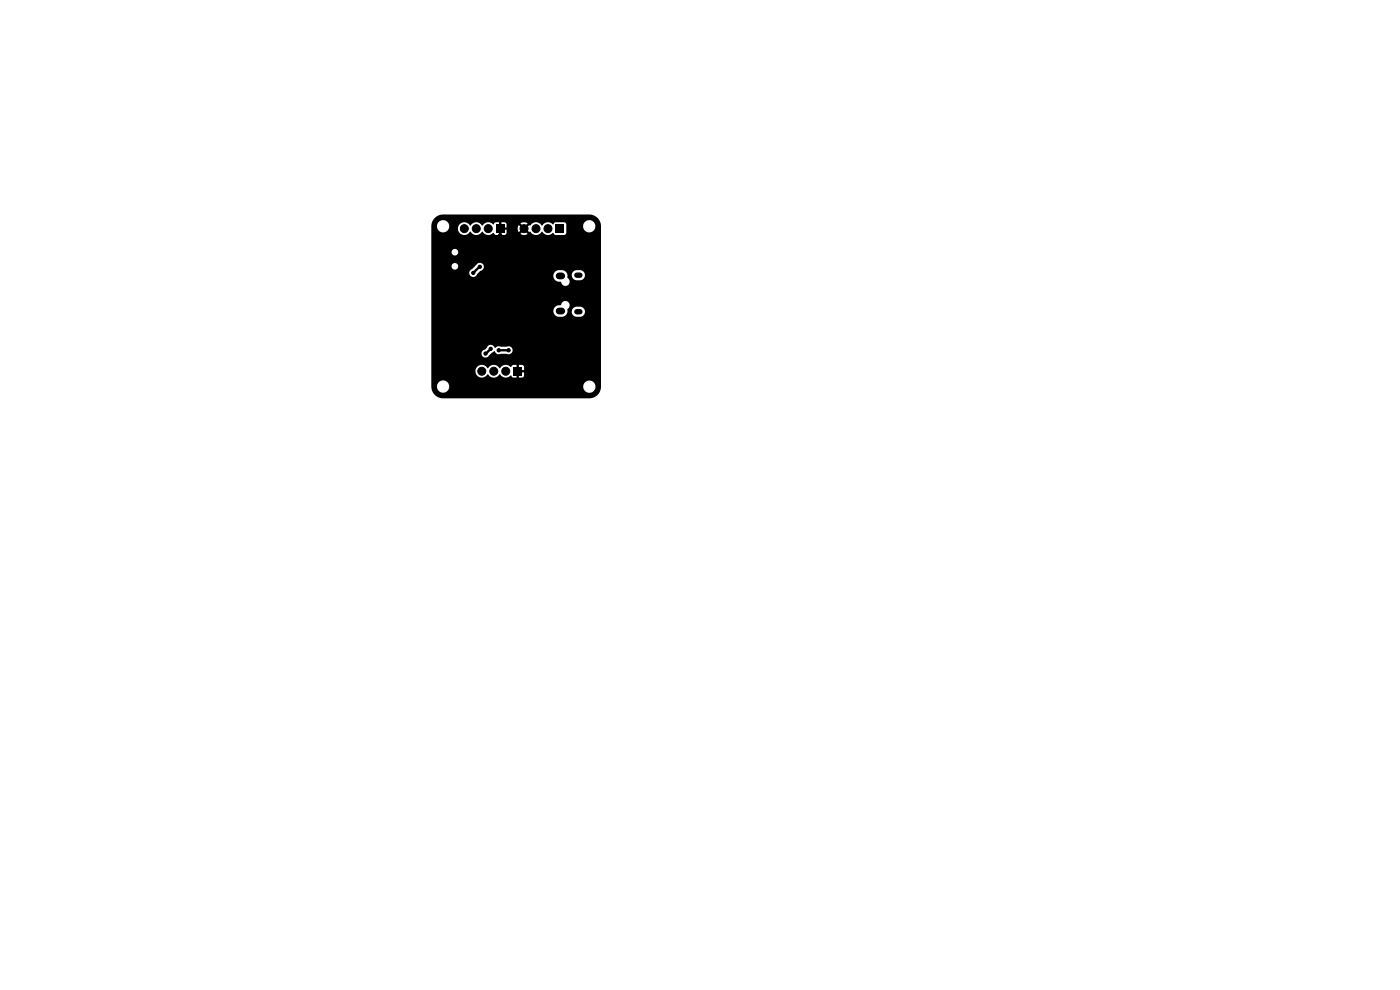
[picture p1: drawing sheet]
<svg xmlns="http://www.w3.org/2000/svg" width="297mm" height="210mm" viewBox="0 0 297 210" stroke-linecap="round" stroke-linejoin="round" font-family="sans-serif">
<path d="M105.3 47.7h1.7v1.7h-1.7zM117.9 47.7h1.7v1.7h-1.7zM92.3 46.1l.8-.4 .9-.2h31a2.5 2.5 0 0 1 2.5 2.5v34a2.48 2.48 0 0 1-2.5 2.5h-31a2.5 2.5 0 0 1-2.5-2.6h1.2v.2a1.3 1.3 0 0 0 1.4 1.2 1.3 1.3 0 0 0 1.2-1.4h28.4v.2a1.3 1.3 0 0 0 2 1 1.3 1.3 0 0 0 0-2.2 1.3 1.3 0 0 0-2 1h-28.4a1.3 1.3 0 0 0-1.3-1.2 1.3 1.3 0 0 0-1.3 1.2h-1.2v-3.3h9.4v.3a1.41 1.41 0 0 0 1.1 1.2 1.41 1.41 0 0 0 1.5-.7 1.48 1.48 0 0 0 2.5 0 1.52 1.52 0 0 0 2.4 .2l.3 .4 .9 .1v-.9h.5v.9l.8-.1 .3-.4v-.6h-.9v-.5h.9v-.7l-.3-.3-.8-.1v.9h-.5v-.9l-.9 .1-.3 .3a1.57 1.57 0 0 0-2.4 .3 1.48 1.48 0 0 0-2.5 0 1.4 1.4 0 0 0-1.5-.7 1.4 1.4 0 0 0-1.1 1.2h-9.4v-3.7h10.6v.2a.86 .86 0 0 0 .7 .7 .86 .86 0 0 0 1-.4l1-.9 .2 .1a.87 .87 0 0 0 1.2 .5h1.3a.86 .86 0 0 0 1.3-.8 .86 .86 0 0 0-1.3-.8h-1.3a1.06 1.06 0 0 0-1.2 .3 .91 .91 0 0 0-.8-.7 .91 .91 0 0 0-.9 .7l-.5 .4a.84 .84 0 0 0-.7 .7h-10.6v-9h25.9v.2a1.23 1.23 0 0 0 1.1 1.1h1a1.22 1.22 0 0 0 .9-1.2h.9l.2 .7 .5 .4 1.3 .1a1.08 1.08 0 0 0 .8-1.2 1.08 1.08 0 0 0-1-.9h-1a1.08 1.08 0 0 0-.8 .9h-.9v-.1a.56 .56 0 0 1 .3-.7 .94 .94 0 0 0-.6-1.3 .94 .94 0 0 0-1.1 .9l-1 .1-.4 .4-.2 .6h-25.9v-8.1h8v.2a.85 .85 0 0 0 .7 .7 .85 .85 0 0 0 .9-.3h16.3v.2a1.43 1.43 0 0 0 1.6 1.2 .94 .94 0 0 0 1.5 .7 .94 .94 0 0 0-.1-1.7v-.5h.9l.2 .6 .3 .4 1.3 .2a1.08 1.08 0 0 0 1-1.1 1.08 1.08 0 0 0-1-1.1h-1a1.08 1.08 0 0 0-.8 1l-.9-.1a1.23 1.23 0 0 0-1.1-.9l-1.3 .2-.4 .4-.2 .5h-16.3l.8-.9a.86 .86 0 0 0 .6-1.4 .86 .86 0 0 0-1.5 .1l-1.3 1.2-.2 .4h-8v-1.2h4.3v.1a.7 .7 0 0 0 1.2 .3 .7 .7 0 0 0-.3-1.2 .7 .7 0 0 0-.9 .8h-4.3v-3h4.3v.1a.7 .7 0 0 0 1.2 .3 .7 .7 0 0 0-.3-1.2 .7 .7 0 0 0-.9 .8h-4.3v-5.7h1.2v.2a1.3 1.3 0 0 0 1.1 1.2 1.3 1.3 0 0 0 1.4-.9h1.9v.2a1.41 1.41 0 0 0 1.2 1.2 1.41 1.41 0 0 0 1.5-.7 1.48 1.48 0 0 0 2.5 0 1.52 1.52 0 0 0 2.4 .3l.3 .4 .9 .1v-1h.5v1l.7-.1 .4-.3v-.8h-.9v-.3h3.2l.3 .9 .6-.7 .3 .4-.5 .7a1.34 1.34 0 0 0 1.4-.1l-.6-.6 .4-.4 .6 .7 .2-.1a1.43 1.43 0 0 0 2.5-.1 1.52 1.52 0 0 0 2.4 .3l.4 .4h1.9l.4-.3v-1.6h3.6v.2a1.3 1.3 0 0 0 2 1 1.3 1.3 0 0 0 0-2.2 1.3 1.3 0 0 0-2 1h-3.6v-.5l-.4-.3-1.9 .1-.4 .4a1.57 1.57 0 0 0-2.4 .3 1.48 1.48 0 0 0-2.6 0l-.1-.2-.6 .7-.4-.4 .6-.7a1.34 1.34 0 0 0-1.5 .1l.6 .6-.3 .4-.6-.7-.3 .7h-3.2v-.1h.9v-.8l-.4-.3h-.7v.9h-.5v-.9h-.9l-.3 .4a1.57 1.57 0 0 0-2.4 .3 1.48 1.48 0 0 0-2.5 0 1.4 1.4 0 0 0-1.5-.7 1.4 1.4 0 0 0-1.2 1.2h-1.8a1.3 1.3 0 0 0-1.1-1.7 1.3 1.3 0 0 0-1.5 1.2h-1.2l.3-1.1zM109 77.9h1.7v1.7h-1.7z" fill="#000"/>
<g fill="#000" stroke="#000" stroke-width=".21">
<circle cx="98.5" cy="48.5" r=".85"/>
<circle cx="99.7" cy="52.8" r=".35"/>
<circle cx="100.4" cy="57.9" r=".35"/>
<circle cx="101" cy="48.5" r=".85"/>
<circle cx="101.3" cy="59.5" r=".35"/>
<circle cx="101.8" cy="56.6" r=".35"/>
<circle cx="103.6" cy="48.5" r=".85"/>
<circle cx="106.1" cy="49.9" r=".35"/>
<circle cx="111.2" cy="48.5" r=".85"/>
<circle cx="111.2" cy="50.3" r=".35"/>
<circle cx="113.7" cy="48.5" r=".85"/>
<circle cx="116.3" cy="48.5" r=".85"/>
<circle cx="93" cy="64.8" r=".35"/>
<circle cx="97.6" cy="62.6" r=".35"/>
<circle cx="98.7" cy="66.3" r=".35"/>
<circle cx="99.4" cy="68.7" r=".35"/>
<circle cx="102.2" cy="78.7" r=".85"/>
<circle cx="103" cy="75" r=".35"/>
<circle cx="104.1" cy="74" r=".35"/>
<circle cx="104.6" cy="64.5" r=".35"/>
<circle cx="104.7" cy="78.7" r=".85"/>
<circle cx="105.8" cy="74.3" r=".35"/>
<circle cx="106.2" cy="69.2" r=".35"/>
<circle cx="106.4" cy="61.1" r=".35"/>
<circle cx="107.3" cy="78.7" r=".85"/>
<circle cx="107.9" cy="74.3" r=".35"/>
<circle cx="109.7" cy="66.3" r=".35"/>
<circle cx="109.8" cy="76.5" r=".35"/>
<circle cx="114.3" cy="61.5" r=".35"/>
<circle cx="116.8" cy="60.9" r=".35"/>
<circle cx="118.2" cy="74.7" r=".35"/>
<circle cx="118.8" cy="70" r=".35"/>
<circle cx="118.8" cy="70.7" r=".35"/>
<circle cx="119.2" cy="74.7" r=".35"/>
<circle cx="122.8" cy="73.3" r=".35"/>
<circle cx="125.2" cy="71.7" r=".35"/>
</g>
<path d="M122.4 58.4h.6M122.4 66.1h.6" fill="none" stroke="#000" stroke-width="1.2"/>
<path d="M118.6 58.5h.6M118.6 66h.6" fill="none" stroke="#000" stroke-width="1.4"/>
<path d="M101.8 56.6l-1.4 1.3M104.1 74l-1.1 1M105.8 74.3h2.1" fill="none" stroke="#000" stroke-width=".5"/>
</svg>
